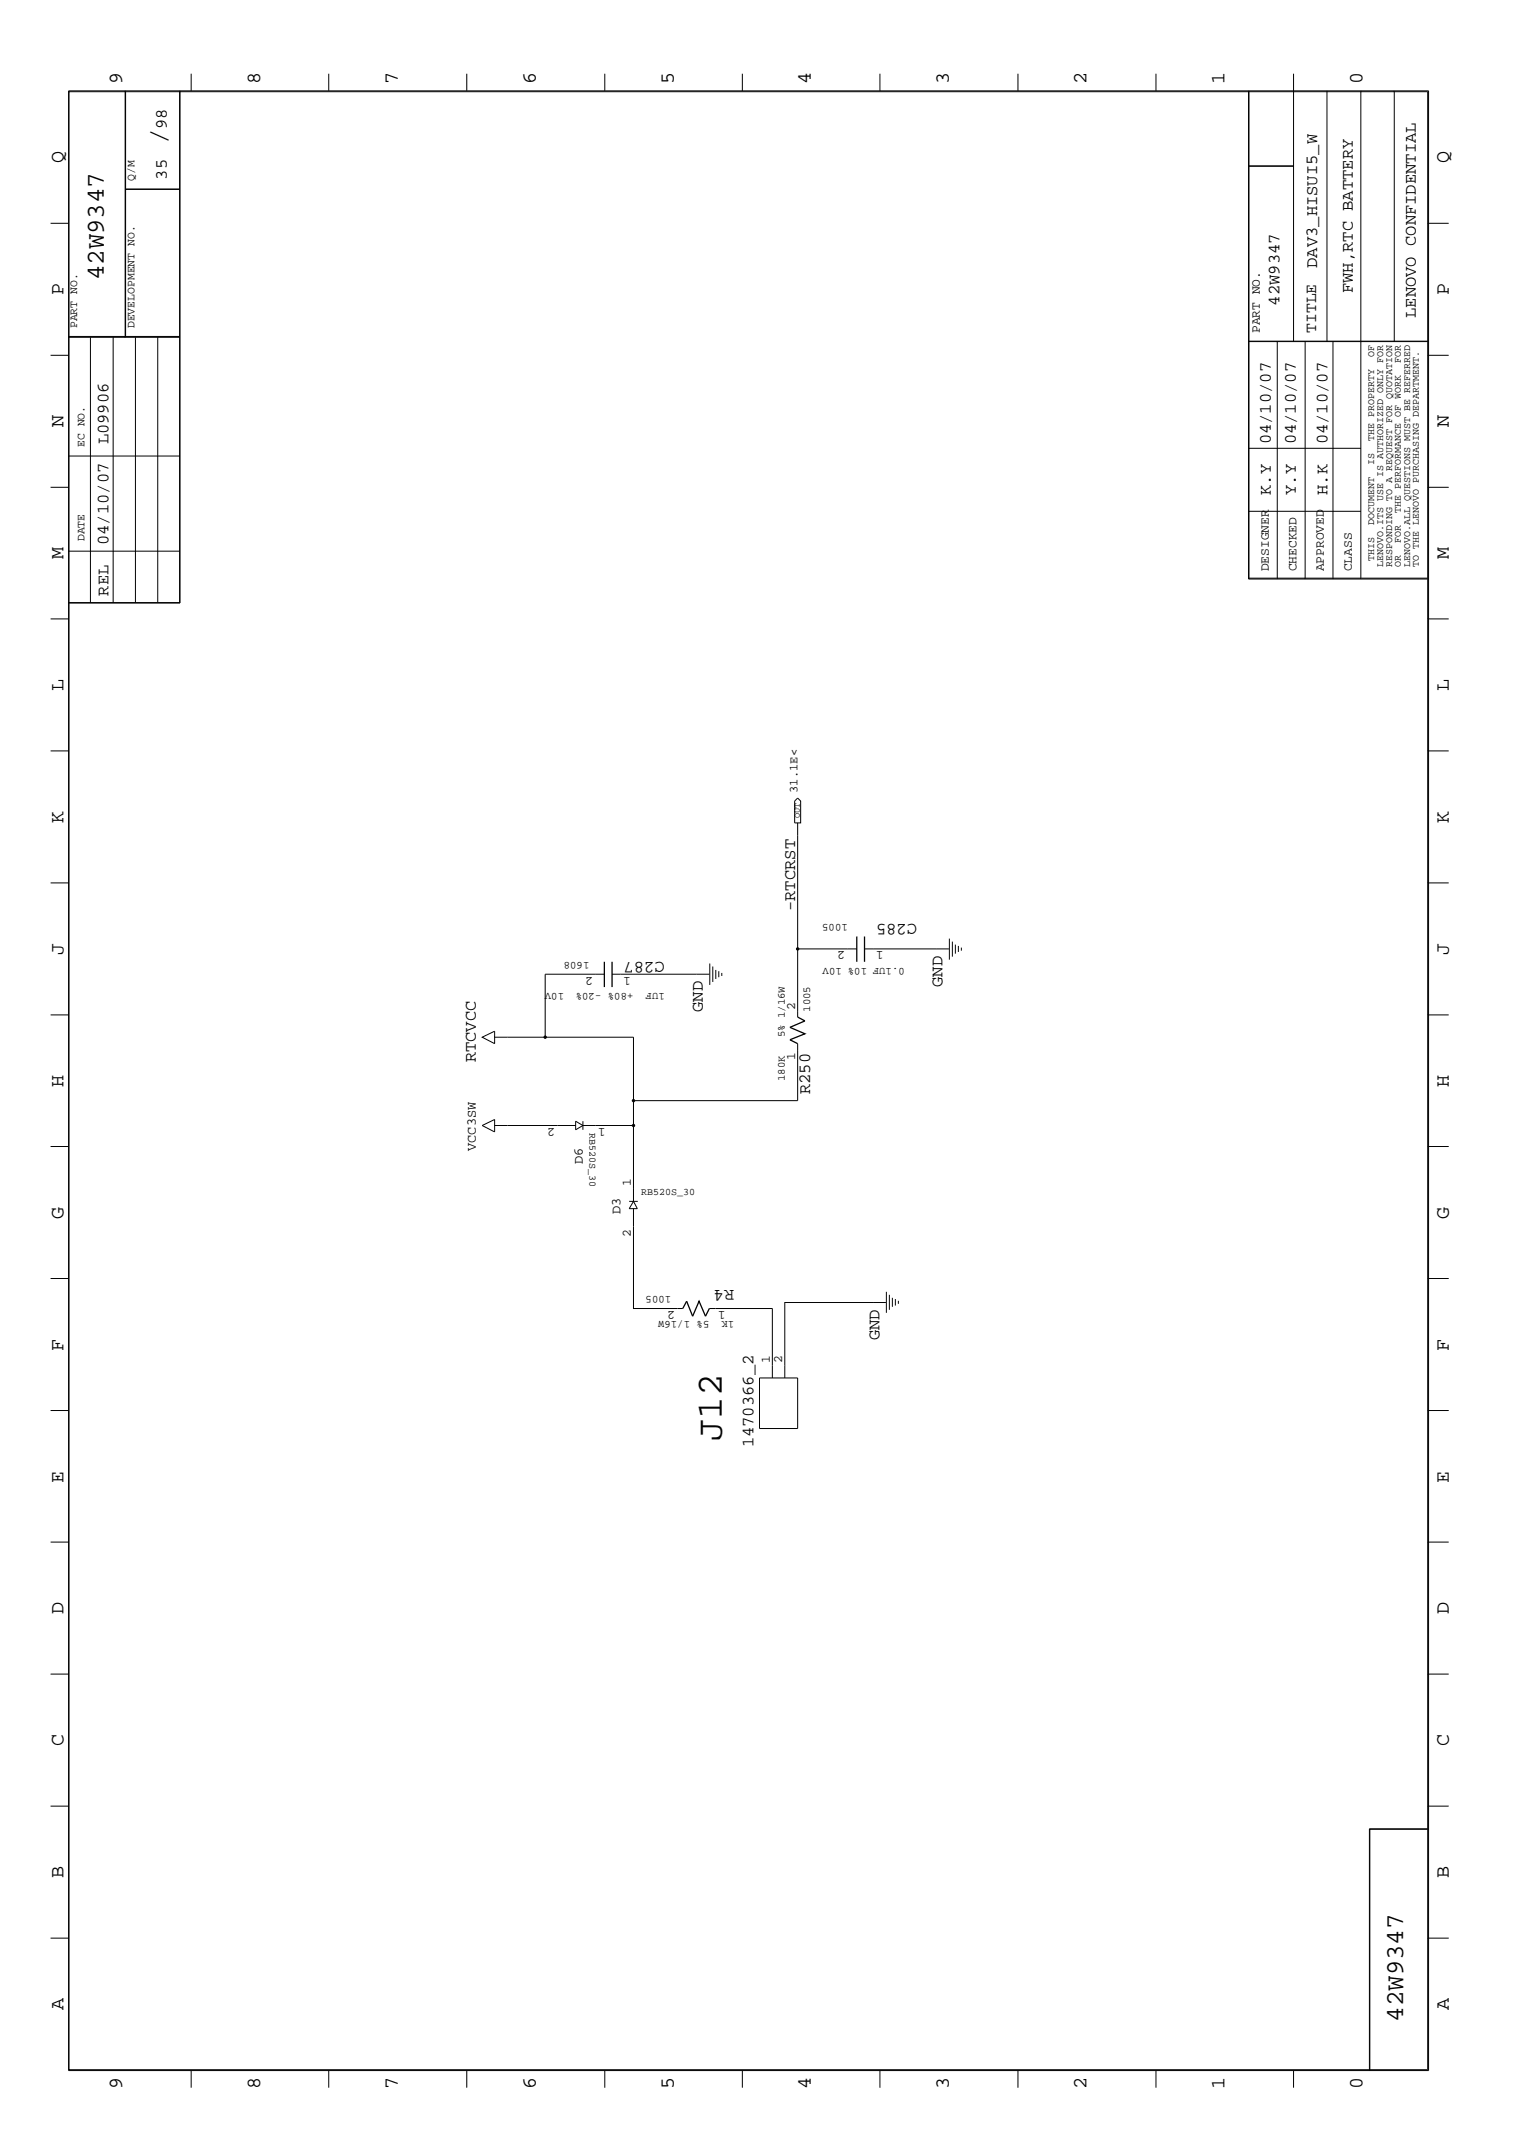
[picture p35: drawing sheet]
<svg xmlns="http://www.w3.org/2000/svg" width="300mm" height="423mm" viewBox="0 0 300 423" stroke-linecap="round" stroke-linejoin="round" font-family="sans-serif">
<defs><g id="words">
<text font-size="7.3" x="142.6" y="284.6" transform="rotate(-90 142.6 284.6)">J12</text>
<text font-size="5.2" x="32.9" y="28.4" transform="rotate(-90 32.9 28.4)">/</text>
<g font-size="5.1">
<text x="20.5" y="55.4" transform="rotate(-90 20.5 55.4)">42W9347</text>
<text x="277.2" y="399.4" transform="rotate(-90 277.2 399.4)">42W9347</text>
</g>
<g font-size="4">
<text x="24.1" y="16.7" transform="rotate(-90 24.1 16.7)">9</text>
<text x="51.4" y="16.7" transform="rotate(-90 51.4 16.7)">8</text>
<text x="78.6" y="16.7" transform="rotate(-90 78.6 16.7)">7</text>
<text x="105.8" y="16.7" transform="rotate(-90 105.8 16.7)">6</text>
<text x="133.1" y="16.7" transform="rotate(-90 133.1 16.7)">5</text>
<text x="160.2" y="16.7" transform="rotate(-90 160.2 16.7)">4</text>
<text x="187.5" y="16.7" transform="rotate(-90 187.5 16.7)">3</text>
<text x="214.6" y="16.7" transform="rotate(-90 214.6 16.7)">2</text>
<text x="241.9" y="16.7" transform="rotate(-90 241.9 16.7)">1</text>
<text x="269.2" y="16.7" transform="rotate(-90 269.2 16.7)">0</text>
<text x="12.5" y="32.3" transform="rotate(-90 12.5 32.3)">Q</text>
<text x="286.2" y="32.3" transform="rotate(-90 286.2 32.3)">Q</text>
<text x="12.5" y="58.3" transform="rotate(-90 12.5 58.3)">P</text>
<text x="286.2" y="58.3" transform="rotate(-90 286.2 58.3)">P</text>
<text x="12.5" y="84.4" transform="rotate(-90 12.5 84.4)">N</text>
<text x="286.2" y="84.4" transform="rotate(-90 286.2 84.4)">N</text>
<text x="12.5" y="110.5" transform="rotate(-90 12.5 110.5)">M</text>
<text x="286.2" y="110.5" transform="rotate(-90 286.2 110.5)">M</text>
<text x="12.5" y="136.5" transform="rotate(-90 12.5 136.5)">L</text>
<text x="286.2" y="136.5" transform="rotate(-90 286.2 136.5)">L</text>
<text x="12.5" y="162.6" transform="rotate(-90 12.5 162.6)">K</text>
<text x="286.2" y="162.6" transform="rotate(-90 286.2 162.6)">K</text>
<text x="12.5" y="188.6" transform="rotate(-90 12.5 188.6)">J</text>
<text x="286.2" y="188.6" transform="rotate(-90 286.2 188.6)">J</text>
<text x="12.5" y="214.7" transform="rotate(-90 12.5 214.7)">H</text>
<text x="286.2" y="214.7" transform="rotate(-90 286.2 214.7)">H</text>
<text x="12.5" y="240.7" transform="rotate(-90 12.5 240.7)">G</text>
<text x="286.2" y="240.7" transform="rotate(-90 286.2 240.7)">G</text>
<text x="12.5" y="266.8" transform="rotate(-90 12.5 266.8)">F</text>
<text x="286.2" y="266.8" transform="rotate(-90 286.2 266.8)">F</text>
<text x="12.5" y="292.9" transform="rotate(-90 12.5 292.9)">E</text>
<text x="286.2" y="292.9" transform="rotate(-90 286.2 292.9)">E</text>
<text x="12.5" y="318.9" transform="rotate(-90 12.5 318.9)">D</text>
<text x="286.2" y="318.9" transform="rotate(-90 286.2 318.9)">D</text>
<text x="12.5" y="344.9" transform="rotate(-90 12.5 344.9)">C</text>
<text x="286.2" y="344.9" transform="rotate(-90 286.2 344.9)">C</text>
<text x="12.5" y="371" transform="rotate(-90 12.5 371)">B</text>
<text x="286.2" y="371" transform="rotate(-90 286.2 371)">B</text>
<text x="12.5" y="397" transform="rotate(-90 12.5 397)">A</text>
<text x="286.2" y="397" transform="rotate(-90 286.2 397)">A</text>
<text x="24.1" y="412.7" transform="rotate(-90 24.1 412.7)">9</text>
<text x="51.4" y="412.7" transform="rotate(-90 51.4 412.7)">8</text>
<text x="78.6" y="412.7" transform="rotate(-90 78.6 412.7)">7</text>
<text x="105.8" y="412.7" transform="rotate(-90 105.8 412.7)">6</text>
<text x="133.1" y="412.7" transform="rotate(-90 133.1 412.7)">5</text>
<text x="160.2" y="412.7" transform="rotate(-90 160.2 412.7)">4</text>
<text x="187.5" y="412.7" transform="rotate(-90 187.5 412.7)">3</text>
<text x="214.6" y="412.7" transform="rotate(-90 214.6 412.7)">2</text>
<text x="241.9" y="412.7" transform="rotate(-90 241.9 412.7)">1</text>
<text x="269.2" y="412.7" transform="rotate(-90 269.2 412.7)">0</text>
</g>
<g font-size="3.4">
<text x="32.9" y="25.5" transform="rotate(-90 32.9 25.5)">98</text>
<text x="32.9" y="35.5" transform="rotate(-90 32.9 35.5)">35</text>
<text x="260.2" y="52.9" transform="rotate(-90 260.2 52.9)">DAV3_HISUI5_W</text>
<text x="267.2" y="57.9" transform="rotate(-90 267.2 57.9)">FWH,RTC BATTERY</text>
<text x="252.7" y="60.4" transform="rotate(-90 252.7 60.4)">42W9347</text>
<text x="279.7" y="62.8" transform="rotate(-90 279.7 62.8)">LENOVO CONFIDENTIAL</text>
<text x="21.4" y="87.8" transform="rotate(-90 21.4 87.8)">L09906</text>
<text x="251" y="87.8" transform="rotate(-90 251 87.8)">04/10/07</text>
<text x="255.9" y="87.8" transform="rotate(-90 255.9 87.8)">04/10/07</text>
<text x="262.2" y="87.8" transform="rotate(-90 262.2 87.8)">04/10/07</text>
<text x="251" y="97.8" transform="rotate(-90 251 97.8)">K.Y</text>
<text x="255.9" y="97.8" transform="rotate(-90 255.9 97.8)">Y.Y</text>
<text x="262.2" y="97.8" transform="rotate(-90 262.2 97.8)">H.K</text>
<text x="21.4" y="107.7" transform="rotate(-90 21.4 107.7)">04/10/07</text>
<text x="21.4" y="117.7" transform="rotate(-90 21.4 117.7)">REL</text>
<text x="157.1" y="180" transform="rotate(-90 157.1 180)">-RTCRST</text>
<text x="181.2" y="182.5" transform="rotate(-180 181.2 182.5)">C285</text>
<text x="131.3" y="190" transform="rotate(-180 131.3 190)">C287</text>
<text x="186.2" y="195" transform="rotate(-90 186.2 195)">GND</text>
<text x="138.9" y="199.9" transform="rotate(-90 138.9 199.9)">GND</text>
<text x="94" y="209.9" transform="rotate(-90 94 209.9)">RTCVCC</text>
<text x="160" y="216.2" transform="rotate(-90 160 216.2)">R250</text>
<text x="145" y="254.8" transform="rotate(-180 145 254.8)">R4</text>
<text x="173.7" y="264.8" transform="rotate(-90 173.7 264.8)">GND</text>
<text x="148.8" y="285.9" transform="rotate(-90 148.8 285.9)">1470366_2</text>
</g>
<text font-size="3.2" x="260" y="65.8" transform="rotate(-90 260 65.8)">TITLE</text>
<g font-size="2.7">
<text x="94" y="227.3" transform="rotate(-90 94 227.3)">VCC3SW</text>
<text x="115.1" y="229.9" transform="rotate(-90 115.1 229.9)">D6</text>
<text x="122.6" y="239.8" transform="rotate(-90 122.6 239.8)">D3</text>
</g>
<g font-size="2.5">
<text x="248.8" y="65.8" transform="rotate(-90 248.8 65.8)">PART NO.</text>
<text x="250.6" y="112.9" transform="rotate(-90 250.6 112.9)">DESIGNER</text>
<text x="256.1" y="112.9" transform="rotate(-90 256.1 112.9)">CHECKED</text>
<text x="261.5" y="112.9" transform="rotate(-90 261.5 112.9)">APPROVED</text>
<text x="267" y="112.9" transform="rotate(-90 267 112.9)">CLASS</text>
<text x="167" y="188" transform="rotate(-180 167 188)">2</text>
<text x="174.5" y="188" transform="rotate(-180 174.5 188)">1</text>
<text x="117.2" y="193" transform="rotate(-180 117.2 193)">2</text>
<text x="124.6" y="193" transform="rotate(-180 124.6 193)">1</text>
<text x="157.1" y="199.5" transform="rotate(-90 157.1 199.5)">2</text>
<text x="157.1" y="209.5" transform="rotate(-90 157.1 209.5)">1</text>
<text x="109.6" y="222.8" transform="rotate(-180 109.6 222.8)">2</text>
<text x="119.6" y="222.8" transform="rotate(-180 119.6 222.8)">1</text>
<text x="124.6" y="234.4" transform="rotate(-90 124.6 234.4)">1</text>
<text x="124.6" y="244.3" transform="rotate(-90 124.6 244.3)">2</text>
<text x="133.3" y="259" transform="rotate(-180 133.3 259)">2</text>
<text x="143.3" y="259" transform="rotate(-180 143.3 259)">1</text>
<text x="152.1" y="269.2" transform="rotate(-90 152.1 269.2)">1</text>
<text x="154.5" y="269.2" transform="rotate(-90 154.5 269.2)">2</text>
</g>
<text font-size="2.4" x="157.6" y="156.6" transform="rotate(-90 157.6 156.6)">31.1E&lt;</text>
<g font-size="2.3">
<text x="26.6" y="35.7" transform="rotate(-90 26.6 35.7)">Q/M</text>
<text x="15.2" y="64.9" transform="rotate(-90 15.2 64.9)">PART NO.</text>
<text x="26.6" y="64.9" transform="rotate(-90 26.6 64.9)">DEVELOPMENT NO.</text>
<text x="16.7" y="88.3" transform="rotate(-90 16.7 88.3)">EC NO.</text>
<text x="16.7" y="106.9" transform="rotate(-90 16.7 106.9)">DATE</text>
</g>
<g font-size="2.1">
<text x="167.5" y="182.5" transform="rotate(-180 167.5 182.5)">1005</text>
<text x="116.4" y="190" transform="rotate(-180 116.4 190)">1608</text>
<text x="178.7" y="191.2" transform="rotate(-180 178.7 191.2)">0.1UF 10% 10V</text>
<text x="111.4" y="196.2" transform="rotate(-180 111.4 196.2)">10V</text>
<text x="125.1" y="196.2" transform="rotate(-180 125.1 196.2)">+80% -20%</text>
<text x="131.3" y="196.2" transform="rotate(-180 131.3 196.2)">1UF</text>
<text x="160" y="199.9" transform="rotate(-90 160 199.9)">1005</text>
<text x="155" y="204.9" transform="rotate(-90 155 204.9)">5% 1/16W</text>
<text x="155" y="213.6" transform="rotate(-90 155 213.6)">180K</text>
<text x="132.6" y="256" transform="rotate(-180 132.6 256)">1005</text>
<text x="140.1" y="261" transform="rotate(-180 140.1 261)">5% 1/16W</text>
<text x="145" y="261" transform="rotate(-180 145 261)">1K</text>
</g>
<g font-size="2">
<text x="271.4" y="70.4" transform="rotate(-90 271.4 70.4)">OF</text>
<text x="276.7" y="71.6" transform="rotate(-90 276.7 71.6)">FOR</text>
<text x="271.4" y="87" transform="rotate(-90 271.4 87)">THE PROPERTY</text>
<text x="271.4" y="91.8" transform="rotate(-90 271.4 91.8)">IS</text>
<text x="276.7" y="101.3" transform="rotate(-90 276.7 101.3)">THE PERFORMANCE OF WORK</text>
<text x="271.4" y="103.6" transform="rotate(-90 271.4 103.6)">DOCUMENT</text>
<text x="276.7" y="107.2" transform="rotate(-90 276.7 107.2)">FOR</text>
<text x="271.4" y="110.7" transform="rotate(-90 271.4 110.7)">THIS</text>
<text x="273.2" y="111.9" transform="rotate(-90 273.2 111.9)">LENOVO.ITS USE IS AUTHORIZED ONLY FOR</text>
<text x="275" y="111.9" transform="rotate(-90 275 111.9)">RESPONDING TO A REQUEST FOR QUOTATION</text>
<text x="276.7" y="111.9" transform="rotate(-90 276.7 111.9)">OR</text>
<text x="278.6" y="111.9" transform="rotate(-90 278.6 111.9)">LENOVO.ALL QUESTIONS MUST BE REFERRED</text>
<text x="280.2" y="111.9" transform="rotate(-90 280.2 111.9)">TO THE LENOVO PURCHASING DEPARTMENT.</text>
<text x="116.4" y="223.9" transform="rotate(90 116.4 223.9)">RB520S_30</text>
<text x="126.7" y="236.1">RB520S_30</text>
</g>
<text font-size="1.7" x="158" y="161.6" transform="rotate(-90 158 161.6)">OUT</text>
</g></defs>
<g fill="none" stroke="#000" stroke-width=".2">
<path d="M13.5 17.9h268.7v391.1h-268.7zM13.6 18.1h268.4v390.8h-268.4zM24.7 17.9v48.7M24.8 17.9v48.7M35.5 17.9v101.2M35.6 17.9v101.2h-22.1M37.8 14.6v3.3M64.9 14.6v3.3M92.2 14.6v3.3M119.5 14.6v3.3M146.6 14.6v3.3M173.8 14.6v3.3"/>
<path d="M201.1 14.6v3.3M228.3 14.6v3.3M246.6 17.9v96.5h35.4M246.7 17.9v96.5M255.5 14.6v52.9M262.1 17.9v49.6M268.8 17.9v96.5M275.4 17.9v49.6M24.8 37.4h10.8M24.8 37.3h10.8M246.6 32.9h8.9M246.6 32.8h8.9"/>
<path d="M10 44.1h3.5M282 44.1h4.2M10 70.2h3.5M13.5 66.6h22.1M13.5 66.5h22.1M17.9 66.6v52.5M22.4 66.6v52.5M26.8 66.6v52.5M31.2 66.6v52.4M246.6 67.5h35.4M246.6 67.4h35.4M252.3 67.5v46.9"/>
<path d="M257.8 67.5v46.9M263.3 67.5v46.9M282 70.2h4.2M10 96.3h3.5M13.5 90.1h22.1M246.6 88.6h22.2M282 96.3h4.2M13.5 119h22.1M13.5 108.9h22.1M246.6 114.2h35.4M246.6 101h22.2M10 122.3h3.5"/>
<path d="M282 122.3h4.2M10 148.3h3.5M157.6 157.6l.6 .6v4.4h-1.2v-4.4zM282 148.3h4.2M10 174.4h3.5M157.6 162.6v24.9h11.6M282 174.4h4.2M119.4 192.4h-11.7v12.5M120.9 192.4h19.2M140.2 190.3v4.3M140.8 190.9v3.1M141.4 191.6v1.8"/>
<path d="M142 191.9v1.1M142.6 192.2v.6M157.6 187.5v13.4M170.8 187.5h16.7M187.5 185.4v4.2M188.1 186v3M188.7 186.6v1.8M189.3 186.9v1.1M189.9 187.2v.6M10 200.5h3.5M95.3 204.9l2.4-1.2v2.5zM97.7 204.9h27.4v32.4l-.8 1.5h1.6l-.8-1.5"/>
<path d="M157.6 206.2v11.2h-32.5M282 200.5h4.2M10 226.5h3.5M95.3 222.3l2.4-1.2v2.5zM97.7 222.3h16M115.1 222.3l-1.4 .9v-1.7l1.4 .8h10M115.1 221.5v1.7M124.3 237.3h1.7M125.1 238.8v19.7h9.8M282 226.5h4.2M10 252.6h3.5M140.1 258.5h12.5v13.7"/>
<path d="M175 257.3h-20v14.9M175.1 255.2v4.1M175.7 255.8v2.9M176.3 256.4v1.7M176.9 256.6v1.3M177.5 257v.6M282 252.6h4.2M10 278.6h3.5M150 272.2h7.6v10h-7.6zM282 278.6h4.2M10 304.6h3.5M282 304.6h4.2"/>
<path d="M10 330.7h3.5M282 330.7h4.2M10 356.8h3.5M282 356.8h4.2M270.5 361.4h11.5M270.6 361.3v47.7M282 361.3h-11.5v47.7M10 382.9h3.5M282 382.9h4.2M37.8 409v3.4M64.9 409v3.4M92.2 409v3.4"/>
<path d="M119.5 409v3.4M146.6 409v3.4M173.8 409v3.4M201.1 409v3.4M228.3 409v3.4M255.5 409v3.4"/>
</g>
<path d="M119.4 190v5M120.9 190v5M169.2 185v5M170.8 185v5M157.6 200.9l1.4 .8-3 1.2 3 1.3-3 1.2 1.6 .8M134.9 258.5l.7-1.5 1.2 3 1.3-3 1.3 3 .7-1.5" fill="none" stroke="#000" stroke-width=".25"/>
<g fill="#000">
<circle cx="157.6" cy="187.5" r=".34"/>
<circle cx="107.7" cy="204.9" r=".34"/>
<circle cx="125.1" cy="217.4" r=".34"/>
<circle cx="125.1" cy="222.3" r=".34"/>
</g>
<use href="#words"/>
</svg>
